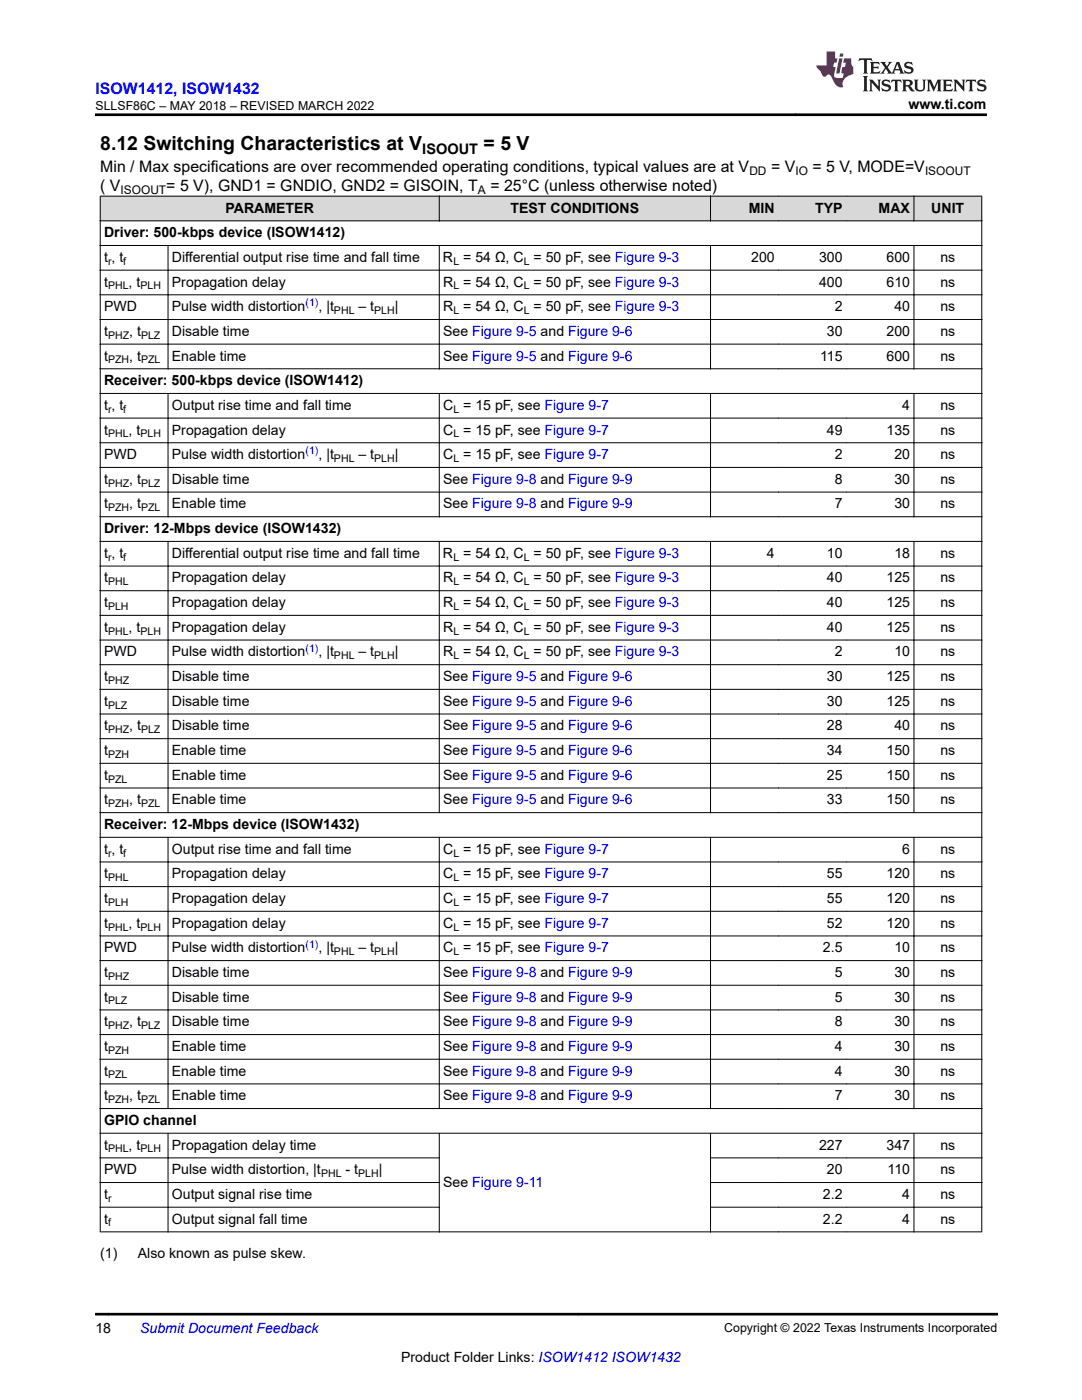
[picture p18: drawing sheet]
<svg xmlns="http://www.w3.org/2000/svg" width="216mm" height="279mm" viewBox="0 0 216 279" stroke-linecap="round" stroke-linejoin="round" font-family="sans-serif">
<defs><g id="words">
<g font-size="3.9">
<text x="20" y="29.9">8.12 Switching Characteristics at V</text>
<text x="96.5" y="29.9">= 5 V</text>
</g>
<text font-size="3.2" fill="#00f" x="19.1" y="18.7">ISOW1412, ISOW1432</text>
<g font-size="3.2">
<text x="20" y="34.3">Min / Max specifications are over recommended operating conditions, typical values are at V</text>
<text x="153.9" y="34.3">= V</text>
<text x="162.1" y="34.3">= 5 V, MODE=V</text>
<text x="20" y="38.1">( V</text>
<text x="33.2" y="38.1">= 5 V), GND1 = GNDIO, GND2 = GISOIN, T</text>
<text x="97.8" y="38.1">= 25°C (unless otherwise noted)</text>
</g>
<text font-size="2.9" x="84.3" y="30.7">ISOOUT</text>
<g font-size="2.8">
<text x="181.3" y="21.8">www.ti.com</text>
<text x="20.8" y="47.3">Driver: 500-kbps device (ISOW1412)</text>
<text x="45" y="42.4">PARAMETER</text>
<text x="101.9" y="42.4">TEST CONDITIONS</text>
<text x="149.4" y="42.4">MIN</text>
<text x="162.6" y="42.4">TYP</text>
<text x="175.3" y="42.4">MAX</text>
<text x="185.8" y="42.4">UNIT</text>
<text x="20.8" y="52.3">t , t</text>
<text x="34.3" y="52.3">Differential output rise time and fall time</text>
<text x="88.4" y="52.3">R</text>
<text x="92.4" y="52.3">= 54 Ω, C</text>
<text x="106.5" y="52.3">= 50 pF, see Figure 9-3</text>
<text x="149.9" y="52.3">200</text>
<text x="163.4" y="52.3">300</text>
<text x="176.9" y="52.3">600</text>
<text x="187.6" y="52.3">ns</text>
<text x="20.8" y="57.2">t</text>
<text x="25.7" y="57.2">, t</text>
<text x="34.3" y="57.2">Propagation delay</text>
<text x="88.4" y="57.2">R = 54 Ω, C</text>
<text x="106.5" y="57.2">= 50 pF, see Figure 9-3</text>
<text x="163.4" y="57.2">400</text>
<text x="176.9" y="57.2">610</text>
<text x="187.6" y="57.2">ns</text>
<text x="20.8" y="62.1">PWD</text>
<text x="34.3" y="62.1">Pulse width distortion</text>
<text x="63.6" y="62.1">, |t</text>
<text x="71.5" y="62.1">– t</text>
<text x="78.8" y="62.1">|</text>
<text x="88.4" y="62.1">R = 54 Ω, C</text>
<text x="106.5" y="62.1">= 50 pF, see Figure 9-3</text>
<text x="166.6" y="62.1">2</text>
<text x="178.5" y="62.1">40</text>
<text x="187.6" y="62.1">ns</text>
<text x="20.8" y="67">t</text>
<text x="20.8" y="72">t</text>
<text x="25.8" y="67">, t</text>
<text x="25.8" y="72">, t</text>
<text x="34.3" y="67">Disable time</text>
<text x="34.3" y="72">Enable time</text>
<text x="88.4" y="67">See Figure 9-5 and Figure 9-6</text>
<text x="88.4" y="72">See Figure 9-5 and Figure 9-6</text>
<text x="163.6" y="72">115</text>
<text x="165" y="67">30</text>
<text x="176.9" y="67">200</text>
<text x="176.9" y="72">600</text>
<text x="187.6" y="72">ns</text>
<text x="187.6" y="67">ns</text>
<text x="20.8" y="76.9">Receiver: 500-kbps device (ISOW1412)</text>
<text x="20.8" y="81.8">t , t</text>
<text x="34.3" y="81.8">Output rise time and fall time</text>
<text x="88.4" y="81.8">C</text>
<text x="92.4" y="81.8">= 15 pF, see Figure 9-7</text>
<text x="180" y="81.8">4</text>
<text x="187.6" y="81.8">ns</text>
<text x="20.8" y="86.7">t</text>
<text x="25.7" y="86.7">, t</text>
<text x="34.3" y="86.7">Propagation delay</text>
<text x="88.4" y="86.7">C = 15 pF, see Figure 9-7</text>
<text x="165" y="86.7">49</text>
<text x="176.9" y="86.7">135</text>
<text x="187.6" y="86.7">ns</text>
<text x="20.8" y="91.6">PWD</text>
<text x="34.3" y="91.6">Pulse width distortion</text>
<text x="63.6" y="91.6">, |t</text>
<text x="71.5" y="91.6">– t</text>
<text x="78.8" y="91.6">|</text>
<text x="88.4" y="91.6">C = 15 pF, see Figure 9-7</text>
<text x="166.6" y="91.6">2</text>
<text x="178.5" y="91.6">20</text>
<text x="187.6" y="91.6">ns</text>
<text x="20.8" y="96.6">t</text>
<text x="20.8" y="101.5">t</text>
<text x="25.8" y="96.6">, t</text>
<text x="25.8" y="101.5">, t</text>
<text x="34.3" y="96.6">Disable time</text>
<text x="34.3" y="101.5">Enable time</text>
<text x="88.4" y="96.6">See Figure 9-8 and Figure 9-9</text>
<text x="88.4" y="101.5">See Figure 9-8 and Figure 9-9</text>
<text x="166.6" y="96.6">8</text>
<text x="166.6" y="101.5">7</text>
<text x="178.5" y="96.6">30</text>
<text x="178.5" y="101.5">30</text>
<text x="187.6" y="96.6">ns</text>
<text x="187.6" y="101.5">ns</text>
<text x="20.8" y="106.4">Driver: 12-Mbps device (ISOW1432)</text>
<text x="20.8" y="111.3">t , t</text>
<text x="34.3" y="111.3">Differential output rise time and fall time</text>
<text x="88.4" y="111.3">R</text>
<text x="92.4" y="111.3">= 54 Ω, C</text>
<text x="106.5" y="111.3">= 50 pF, see Figure 9-3</text>
<text x="153" y="111.3">4</text>
<text x="165" y="111.3">10</text>
<text x="178.5" y="111.3">18</text>
<text x="187.6" y="111.3">ns</text>
<text x="20.8" y="116.2">t</text>
<text x="34.3" y="116.2">Propagation delay</text>
<text x="88.4" y="116.2">R = 54 Ω, C</text>
<text x="106.5" y="116.2">= 50 pF, see Figure 9-3</text>
<text x="165" y="116.2">40</text>
<text x="176.9" y="116.2">125</text>
<text x="187.6" y="116.2">ns</text>
<text x="20.8" y="121.2">t</text>
<text x="34.3" y="121.2">Propagation delay</text>
<text x="88.4" y="121.2">R = 54 Ω, C</text>
<text x="106.5" y="121.2">= 50 pF, see Figure 9-3</text>
<text x="165" y="121.2">40</text>
<text x="176.9" y="121.2">125</text>
<text x="187.6" y="121.2">ns</text>
<text x="20.8" y="126.1">t</text>
<text x="20.8" y="131">PWD</text>
<text x="25.7" y="126.1">, t</text>
<text x="34.3" y="131">Pulse width distortion</text>
<text x="34.3" y="126.1">Propagation delay</text>
<text x="63.6" y="131">, |t</text>
<text x="71.5" y="131">– t</text>
<text x="78.8" y="131">|</text>
<text x="88.4" y="131">R = 54 Ω, C</text>
<text x="88.4" y="126.1">R = 54 Ω, C</text>
<text x="106.5" y="126.1">= 50 pF, see Figure 9-3</text>
<text x="106.5" y="131">= 50 pF, see Figure 9-3</text>
<text x="165" y="126.1">40</text>
<text x="166.6" y="131">2</text>
<text x="176.9" y="126.1">125</text>
<text x="178.5" y="131">10</text>
<text x="187.6" y="126.1">ns</text>
<text x="187.6" y="131">ns</text>
<text x="20.8" y="135.9">t</text>
<text x="34.3" y="135.9">Disable time</text>
<text x="88.4" y="135.9">See Figure 9-5 and Figure 9-6</text>
<text x="165" y="135.9">30</text>
<text x="176.9" y="135.9">125</text>
<text x="187.6" y="135.9">ns</text>
<text x="20.8" y="140.8">t</text>
<text x="34.3" y="140.8">Disable time</text>
<text x="88.4" y="140.8">See Figure 9-5 and Figure 9-6</text>
<text x="165" y="140.8">30</text>
<text x="176.9" y="140.8">125</text>
<text x="187.6" y="140.8">ns</text>
<text x="20.8" y="145.8">t</text>
<text x="25.8" y="145.8">, t</text>
<text x="34.3" y="145.8">Disable time</text>
<text x="88.4" y="145.8">See Figure 9-5 and Figure 9-6</text>
<text x="165" y="145.8">28</text>
<text x="178.5" y="145.8">40</text>
<text x="187.6" y="145.8">ns</text>
<text x="20.8" y="150.7">t</text>
<text x="20.8" y="155.6">t</text>
<text x="34.3" y="150.7">Enable time</text>
<text x="34.3" y="155.6">Enable time</text>
<text x="88.4" y="150.7">See Figure 9-5 and Figure 9-6</text>
<text x="88.4" y="155.6">See Figure 9-5 and Figure 9-6</text>
<text x="165" y="150.7">34</text>
<text x="165" y="155.6">25</text>
<text x="176.9" y="150.7">150</text>
<text x="176.9" y="155.6">150</text>
<text x="187.6" y="150.7">ns</text>
<text x="187.6" y="155.6">ns</text>
<text x="20.8" y="160.5">t</text>
<text x="25.8" y="160.5">, t</text>
<text x="34.3" y="160.5">Enable time</text>
<text x="88.4" y="160.5">See Figure 9-5 and Figure 9-6</text>
<text x="165" y="160.5">33</text>
<text x="176.9" y="160.5">150</text>
<text x="187.6" y="160.5">ns</text>
<text x="20.8" y="165.5">Receiver: 12-Mbps device (ISOW1432)</text>
<text x="20.8" y="170.4">t , t</text>
<text x="34.3" y="170.4">Output rise time and fall time</text>
<text x="88.4" y="170.4">C</text>
<text x="92.4" y="170.4">= 15 pF, see Figure 9-7</text>
<text x="180" y="170.4">6</text>
<text x="187.6" y="170.4">ns</text>
<text x="20.8" y="175.3">t</text>
<text x="34.3" y="175.3">Propagation delay</text>
<text x="88.4" y="175.3">C = 15 pF, see Figure 9-7</text>
<text x="165" y="175.3">55</text>
<text x="176.9" y="175.3">120</text>
<text x="187.6" y="175.3">ns</text>
<text x="20.8" y="180.2">t</text>
<text x="20.8" y="185.1">t</text>
<text x="25.7" y="185.1">, t</text>
<text x="34.3" y="180.2">Propagation delay</text>
<text x="34.3" y="185.1">Propagation delay</text>
<text x="88.4" y="180.2">C = 15 pF, see Figure 9-7</text>
<text x="88.4" y="185.1">C = 15 pF, see Figure 9-7</text>
<text x="165" y="180.2">55</text>
<text x="165" y="185.1">52</text>
<text x="176.9" y="180.2">120</text>
<text x="176.9" y="185.1">120</text>
<text x="187.6" y="180.2">ns</text>
<text x="187.6" y="185.1">ns</text>
<text x="20.8" y="190.1">PWD</text>
<text x="34.3" y="190.1">Pulse width distortion</text>
<text x="63.6" y="190.1">, |t</text>
<text x="71.5" y="190.1">– t</text>
<text x="78.8" y="190.1">|</text>
<text x="88.4" y="190.1">C = 15 pF, see Figure 9-7</text>
<text x="164.2" y="190.1">2.5</text>
<text x="178.5" y="190.1">10</text>
<text x="187.6" y="190.1">ns</text>
<text x="20.8" y="195">t</text>
<text x="34.3" y="195">Disable time</text>
<text x="88.4" y="195">See Figure 9-8 and Figure 9-9</text>
<text x="166.6" y="195">5</text>
<text x="178.5" y="195">30</text>
<text x="187.6" y="195">ns</text>
<text x="20.8" y="199.9">t</text>
<text x="34.3" y="199.9">Disable time</text>
<text x="88.4" y="199.9">See Figure 9-8 and Figure 9-9</text>
<text x="166.6" y="199.9">5</text>
<text x="178.5" y="199.9">30</text>
<text x="187.6" y="199.9">ns</text>
<text x="20.8" y="204.8">t</text>
<text x="20.8" y="209.7">t</text>
<text x="25.8" y="204.8">, t</text>
<text x="34.3" y="204.8">Disable time</text>
<text x="34.3" y="209.7">Enable time</text>
<text x="88.4" y="204.8">See Figure 9-8 and Figure 9-9</text>
<text x="88.4" y="209.7">See Figure 9-8 and Figure 9-9</text>
<text x="166.6" y="204.8">8</text>
<text x="166.6" y="209.7">4</text>
<text x="178.5" y="204.8">30</text>
<text x="178.5" y="209.7">30</text>
<text x="187.6" y="204.8">ns</text>
<text x="187.6" y="209.7">ns</text>
<text x="20.8" y="214.7">t</text>
<text x="34.3" y="214.7">Enable time</text>
<text x="88.4" y="214.7">See Figure 9-8 and Figure 9-9</text>
<text x="166.6" y="214.7">4</text>
<text x="178.5" y="214.7">30</text>
<text x="187.6" y="214.7">ns</text>
<text x="20.8" y="219.6">t</text>
<text x="25.8" y="219.6">, t</text>
<text x="34.3" y="219.6">Enable time</text>
<text x="88.4" y="219.6">See Figure 9-8 and Figure 9-9</text>
<text x="166.6" y="219.6">7</text>
<text x="178.5" y="219.6">30</text>
<text x="187.6" y="219.6">ns</text>
<text x="20.8" y="224.5">GPIO channel</text>
<text x="20.8" y="229.4">t</text>
<text x="25.7" y="229.4">, t</text>
<text x="34.3" y="229.4">Propagation delay time</text>
<text x="163.4" y="229.4">227</text>
<text x="176.9" y="229.4">347</text>
<text x="187.6" y="229.4">ns</text>
<text x="20.8" y="234.4">PWD</text>
<text x="20.8" y="239.3">t</text>
<text x="34.3" y="234.4">Pulse width distortion, |t</text>
<text x="34.3" y="239.3">Output signal rise time</text>
<text x="69" y="234.4">- t</text>
<text x="75.6" y="234.4">|</text>
<text x="88.4" y="236.8">See Figure 9-11</text>
<text x="164.2" y="239.3">2.2</text>
<text x="165" y="234.4">20</text>
<text x="177.1" y="234.4">110</text>
<text x="180" y="239.3">4</text>
<text x="187.6" y="239.3">ns</text>
<text x="187.6" y="234.4">ns</text>
<text x="20.8" y="244.2">t</text>
<text x="34.3" y="244.2">Output signal fall time</text>
<text x="164.2" y="244.2">2.2</text>
<text x="180" y="244.2">4</text>
<text x="187.6" y="244.2">ns</text>
<text x="20" y="251">(1)</text>
<text x="27.5" y="251">Also known as pulse skew.</text>
<text x="19.1" y="266.1">18</text>
<text x="80" y="271.7">Product Folder Links: ISOW1412 ISOW1432</text>
</g>
<text font-size="2.8" fill="#00f" x="28" y="266.1">Submit Document Feedback</text>
<g font-size="2.5">
<text x="19" y="21.9">SLLSF86C – MAY 2018 – REVISED MARCH 2022</text>
<text x="144.5" y="265.8">Copyright © 2022 Texas Instruments Incorporated</text>
</g>
<g font-size="2.4">
<text x="149.5" y="34.9">DD</text>
<text x="158.7" y="34.9">IO</text>
<text x="184.6" y="34.9">ISOOUT</text>
<text x="24.1" y="38.7">ISOOUT</text>
<text x="95.4" y="38.7">A</text>
</g>
<g font-size="2.1">
<text x="21.6" y="52.8">r</text>
<text x="24.6" y="52.8">f</text>
<text x="90.5" y="52.8">L</text>
<text x="104.5" y="52.8">L</text>
<text x="21.6" y="57.8">PHL</text>
<text x="28" y="57.8">PLH</text>
<text x="90.5" y="57.8">L</text>
<text x="104.5" y="57.8">L</text>
<text x="66.6" y="62.7">PHL</text>
<text x="74.7" y="62.7">PLH</text>
<text x="90.5" y="62.7">L</text>
<text x="104.5" y="62.7">L</text>
<text x="21.6" y="67.6">PHZ</text>
<text x="28.1" y="67.6">PLZ</text>
<text x="21.6" y="72.5">PZH</text>
<text x="28.1" y="72.5">PZL</text>
<text x="21.6" y="82.4">r</text>
<text x="24.6" y="82.4">f</text>
<text x="90.5" y="82.4">L</text>
<text x="21.6" y="87.3">PHL</text>
<text x="28" y="87.3">PLH</text>
<text x="90.5" y="87.3">L</text>
<text x="66.6" y="92.2">PHL</text>
<text x="74.7" y="92.2">PLH</text>
<text x="90.5" y="92.2">L</text>
<text x="21.6" y="97.1">PHZ</text>
<text x="28.1" y="97.1">PLZ</text>
<text x="21.6" y="102">PZH</text>
<text x="28.1" y="102">PZL</text>
<text x="21.6" y="111.9">r</text>
<text x="24.6" y="111.9">f</text>
<text x="90.5" y="111.9">L</text>
<text x="104.5" y="111.9">L</text>
<text x="21.6" y="116.8">PHL</text>
<text x="90.5" y="116.8">L</text>
<text x="104.5" y="116.8">L</text>
<text x="21.6" y="121.7">PLH</text>
<text x="90.5" y="121.7">L</text>
<text x="104.5" y="121.7">L</text>
<text x="21.6" y="126.6">PHL</text>
<text x="28" y="126.6">PLH</text>
<text x="66.6" y="131.6">PHL</text>
<text x="74.7" y="131.6">PLH</text>
<text x="90.5" y="126.6">L</text>
<text x="90.5" y="131.6">L</text>
<text x="104.5" y="126.6">L</text>
<text x="104.5" y="131.6">L</text>
<text x="21.6" y="136.5">PHZ</text>
<text x="21.6" y="141.4">PLZ</text>
<text x="21.6" y="146.3">PHZ</text>
<text x="28.1" y="146.3">PLZ</text>
<text x="21.6" y="151.3">PZH</text>
<text x="21.6" y="156.2">PZL</text>
<text x="21.6" y="161.1">PZH</text>
<text x="28.1" y="161.1">PZL</text>
<text x="21.6" y="170.9">r</text>
<text x="24.6" y="170.9">f</text>
<text x="90.5" y="170.9">L</text>
<text x="21.6" y="175.9">PHL</text>
<text x="90.5" y="175.9">L</text>
<text x="21.6" y="180.8">PLH</text>
<text x="21.6" y="185.7">PHL</text>
<text x="28" y="185.7">PLH</text>
<text x="90.5" y="180.8">L</text>
<text x="90.5" y="185.7">L</text>
<text x="66.6" y="190.6">PHL</text>
<text x="74.7" y="190.6">PLH</text>
<text x="90.5" y="190.6">L</text>
<text x="21.6" y="195.5">PHZ</text>
<text x="21.6" y="200.5">PLZ</text>
<text x="21.6" y="205.4">PHZ</text>
<text x="28.1" y="205.4">PLZ</text>
<text x="21.6" y="210.3">PZH</text>
<text x="21.6" y="215.2">PZL</text>
<text x="21.6" y="220.2">PZH</text>
<text x="28.1" y="220.2">PZL</text>
<text x="21.6" y="230">PHL</text>
<text x="28" y="230">PLH</text>
<text x="21.6" y="239.8">r</text>
<text x="64.1" y="234.9">PHL</text>
<text x="71.5" y="234.9">PLH</text>
<text x="21.6" y="244.8">f</text>
</g>
<g font-size="2.1" fill="#00f">
<text x="61" y="61.2">(1)</text>
<text x="61" y="90.7">(1)</text>
<text x="61" y="130.1">(1)</text>
<text x="61" y="189.1">(1)</text>
</g>
</g></defs>
<g fill="#d8d8d8">
<path d="M20 39.1h175.9v5h-175.9z" fill-rule="evenodd"/>
<path d="M20.1 39.2h67.5v4.8h-67.5z" fill-rule="evenodd"/>
<path d="M87.7 39.2h54v4.8h-54z" fill-rule="evenodd"/>
<path d="M141.8 39.2h13.5v4.8h-13.5z" fill-rule="evenodd"/>
<path d="M155.3 39.2h13.5v4.8h-13.5z" fill-rule="evenodd"/>
<path d="M168.8 39.2h13.5v4.8h-13.5z" fill-rule="evenodd"/>
<path d="M182.4 39.2h13.4v4.8h-13.4z" fill-rule="evenodd"/>
</g>
<g fill="none" stroke="#000" stroke-width=".2">
<path d="M19.9 39.1h176.1M20 39.1v206.8M87.7 39.1v5M141.8 39.1v5M182.4 39.1v5M195.9 39.1v206.8M19.9 44.1h176.1M19.9 49h176.1M19.9 53.9h176.1M19.9 58.8h176.1M33.5 49v24.7M87.7 49v24.7"/>
<path d="M141.8 49v24.7M182.4 49v24.7M19.9 63.8h176.1M19.9 68.7h176.1M19.9 73.6h176.1M19.9 78.5h176.1M33.5 78.5v24.7M87.7 78.5v24.7M141.8 78.5v24.7M182.4 78.5v24.7M19.9 83.4h176.1M19.9 88.4h176.1"/>
<path d="M19.9 93.3h176.1M19.9 98.2h176.1M19.9 103.1h176.1M19.9 108h176.1M19.9 113h176.1M19.9 117.9h176.1M33.5 108v54.2M87.7 108v54.2M141.8 108v54.2M182.4 108v54.2M19.9 122.8h176.1M19.9 127.7h176.1"/>
<path d="M19.9 132.7h176.1M19.9 137.6h176.1M19.9 142.5h176.1M19.9 147.4h176.1M19.9 152.3h176.1M19.9 157.3h176.1M19.9 162.2h176.1M19.9 167.1h176.1M19.9 172h176.1M19.9 176.9h176.1M33.5 167.1v54.2M87.7 167.1v54.2"/>
<path d="M141.8 167.1v54.2M182.4 167.1v54.2M19.9 181.9h176.1M19.9 186.8h176.1M19.9 191.7h176.1M19.9 196.6h176.1M19.9 201.6h176.1M19.9 206.5h176.1M19.9 211.4h176.1M19.9 216.3h176.1M19.9 221.2h176.1M19.9 226.2h176.1"/>
<path d="M19.9 231.1h67.8M19.9 236h67.8M33.5 226.2v19.7M87.7 226.2v19.7M141.8 226.2v19.7M141.8 231.1h54.2M141.8 236h54.2M182.4 226.2v19.7M19.9 245.8h176.1M19.9 240.9h67.8M141.8 240.9h54.2"/>
</g>
<path d="M171.5 11.6l-.2 .6 .5-.2h.6v.1v2.2l-.2 .4h1l-.2-.4v-2.2v-.1h.5l.6 .2-.2-.6zM173.6 12.4l.2 .3v1.6l-.2 .4h1.9l.1-.6a1.08 1.08 0 0 1-1.3 .2v-.7h.6l.4 .2v-.7l-.4 .2h-.6v-.5l.2-.2a1 1 0 0 1 1 .3l-.1-.5zM175.7 12.4l.9 1.1-1 1.2h.9l-.2-.2 .5-.8 .4 .8-.2 .2h1.6l-.2-.2 .2-.5h.9l.1 .5-.1 .2h.9l-.2-.4-.8-1.9h-.5l-.9 2.1-.9-1.1 .9-1h-.8l.2 .2-.4 .6-.4-.6 .2-.2zM179 12.8l.4 1h-.7zM180.7 12.5a.65 .65 0 0 0-.2 .7 .65 .65 0 0 0 .6 .5l.6 .1 .1 .3a.79 .79 0 0 1-.7 .4 .79 .79 0 0 1-.7-.5l.1 .7 .2-.1a.93 .93 0 0 0 1.1 0 .93 .93 0 0 0 .4-.9 1.46 1.46 0 0 0-1.2-.6l-.1-.3a1.09 1.09 0 0 1 1.2 .2l-.2-.6-.1 .1-.5-.2zM172.2 15.2l.2 .4v2.2l-.2 .4h1l-.2-.4v-2.2l.2-.4zM173.4 15.9l.2 .4v1.5l-.2 .4h.8l-.3-.4 .1-1.3 1.6 1.8v-2l.2-.4h-.7l.1 .2 .1 1.1-1.2-1.3zM176.2 16a.65 .65 0 0 0-.2 .8 .65 .65 0 0 0 .6 .4l.6 .2 .1 .2a.79 .79 0 0 1-.7 .4 .79 .79 0 0 1-.7-.5l.1 .7 .2-.1a.93 .93 0 0 0 1.1 .1 .93 .93 0 0 0 .4-1 1.46 1.46 0 0 0-1.2-.5l-.1-.4a1.09 1.09 0 0 1 1.2 .2l-.1-.6-.2 .1-.5-.1zM177.9 15.9l-.1 .6a.63 .63 0 0 1 .8-.3v1.6l-.3 .4h1l-.2-.4v-1.6a.66 .66 0 0 1 .8 .3l-.1-.6zM180 15.9l.2 .4v1.5l-.2 .4h1l-.2-.2-.1-.7h.5l.1 .2a.79 .79 0 0 0 1.2 .6l-1-.9a.61 .61 0 0 0 .6-.6 .61 .61 0 0 0-.5-.7zM180.8 16.2h.1a.47 .47 0 0 1 .5 .1 .47 .47 0 0 1 .1 .5l-.1 .1-.7 .1zM182.3 15.9l.2 .2a2.26 2.26 0 0 0 .4 2 1.04 1.04 0 0 0 1.7-.7v-1.3l.2-.2h-.8l.2 .4v1.1a.6 .6 0 0 1-.6 .6 .6 .6 0 0 1-.5-.6v-1.1l.2-.4zM184.9 15.9l.2 .4v1.5l-.2 .4h.8l-.3-.4v-1.4l.9 1.9 .9-1.9v1.4l-.3 .4h1l-.2-.4v-1.5l.2-.4h-.8l-.7 1.5-.6-1.5zM188.1 15.9l.2 .4v1.5l-.2 .4h1.9l.1-.6a1.09 1.09 0 0 1-1.3 .2v-.7h.6l.4 .2v-.6l-.4 .2h-.6v-.6l.2-.1a1.01 1.01 0 0 1 1 .3l-.1-.6zM190.2 15.9l.3 .4v1.5l-.3 .4h.8l-.2-.4v-1.3l1.6 1.8v-2l.2-.4h-.7l.2 .2v1.1l-1.2-1.3zM192.8 15.9l-.1 .6a.63 .63 0 0 1 .8-.3v1.6l-.3 .4h1l-.2-.4v-1.6a.66 .66 0 0 1 .8 .3l-.1-.6zM195.2 16a.65 .65 0 0 0-.2 .8 .65 .65 0 0 0 .6 .4l.6 .2 .2 .2a.79 .79 0 0 1-.7 .4 .79 .79 0 0 1-.7-.5l.1 .7 .2-.1a.93 .93 0 0 0 1 .1 .93 .93 0 0 0 .5-1 1.46 1.46 0 0 0-1.3-.5v-.4a1.09 1.09 0 0 1 1.2 .2l-.2-.6-.2 .1-.5-.1z" fill="#231f20"/>
<path d="M164.9 10.3v2.7h-2l.1 .4 .8 1a.95 .95 0 0 0 1 .9 .59 .59 0 0 1 .5-.4 .59 .59 0 0 1 .5 .3l.4 .8a1.59 1.59 0 0 0 2.1 1.4 1.61 1.61 0 0 1 1-2.3l1-.3-.1-1.5a1.59 1.59 0 0 1-.3-1.7h-1.5l-.2 .9h.6l-.2 .9h-.5l-.2 .9v.3l.4 .1-.1 .9h-.7a.73 .73 0 0 1-1-.7l.3-1.5h-.5l.1-.9h.5l.2-.9h-.5v-1.3zM167.4 11.6l-.6 3.1h.7l.6-3.1zM167.6 10.7l-.1 .6h.7l.1-.6z" fill="#ed1c24"/>
<path d="M19 22.9h177.8M19 262.3h180" fill="none" stroke="#000" stroke-width=".53"/>
<use href="#words"/>
</svg>
